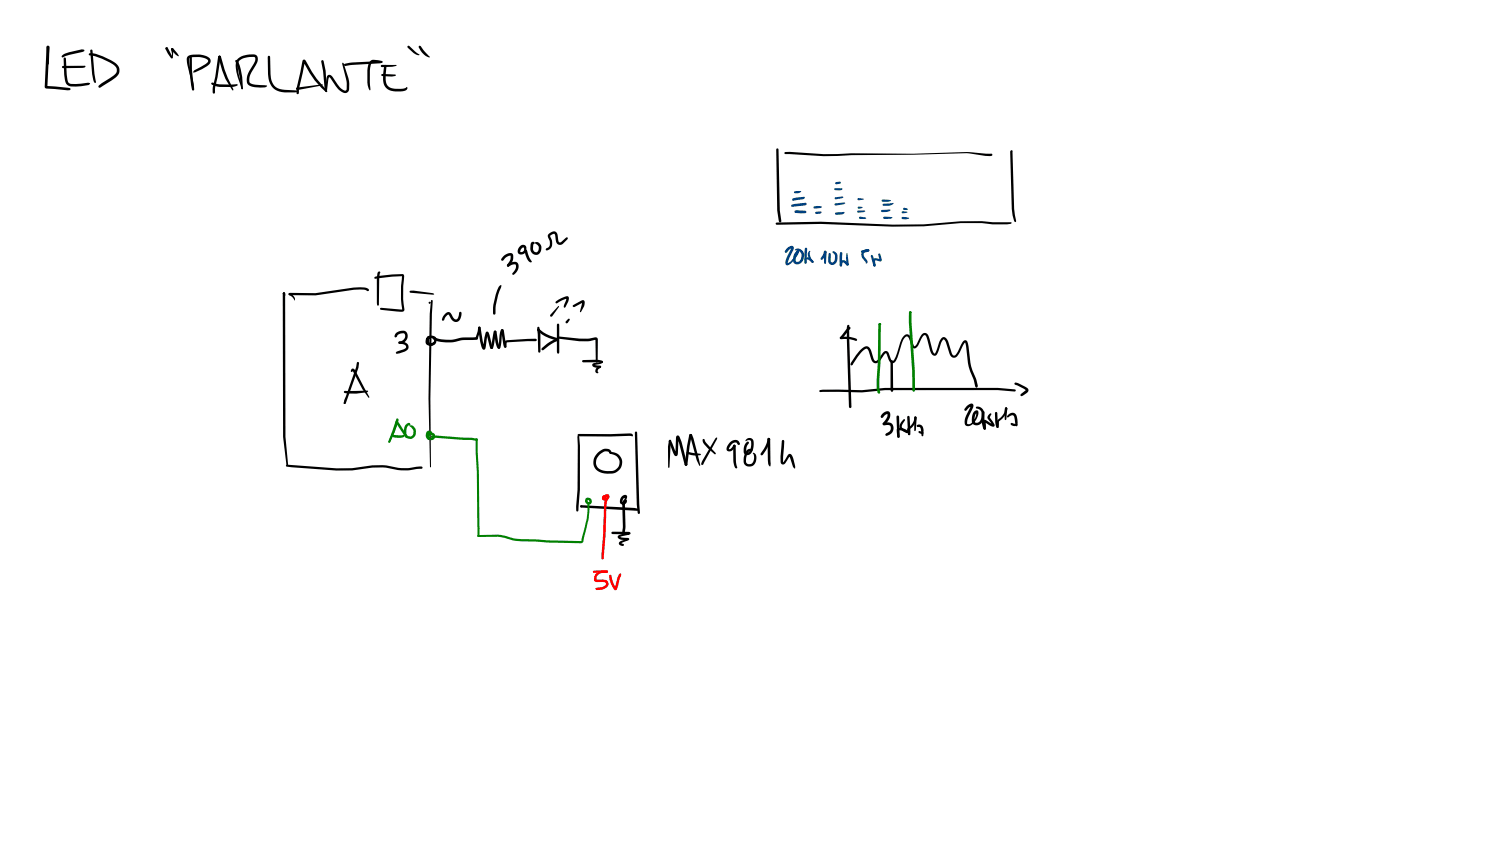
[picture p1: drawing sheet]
<svg xmlns="http://www.w3.org/2000/svg" width="449mm" height="254mm" viewBox="0 0 449 254" stroke-linecap="round" stroke-linejoin="round" font-family="sans-serif">
<g fill="#000">
<path d="M14.1 13.8l.3-.1 .4 .4-.1 5.1-.3 .2-.2-.2zM14.1 13.8l.3-.1 .4 .4-.6 12-.2-.3a26 26 0 0 1 7.1 .7v.5l-.9 .1-6.3-.5-.4-.3zM18.6 16.7l.8-.6 1.3-.4 3.8-.9 .6 .1 .2 .3-.6 .4-3.8 .8-2 .8-.3-.1zM18.7 19.9l6.7-.2 .3 .3-1 .4h-5.8l-.2-.1zM19.2 17.3l.2-.1 .4 .4 .2 4.8 .6 2.4 .7 .4h1.4l3.7-.4 .6 .2-.2 .4a14 14 0 0 1-5.9 .4l-1-.6-.4-1.3zM26.7 16.1l.2-.1a7.4 7.4 0 0 1 3.9 .9l3.5 1.7a2.66 2.66 0 0 1 .3 4.7l-4.5 3-.5-.1v-.6l.9-.6a13.7 13.7 0 0 0 4.2-2.9 1.75 1.75 0 0 0-.5-2.6 17.9 17.9 0 0 0-7.2-2.9l-.3-.1zM27.2 14.9l.2-.1 .3 .4 .6 6.9 .5 2.5-.3 .3-.5-.9-.4-1.8zM49.7 14.3h.6v.5h-.6zM49.7 14.3l.3-.1 .3 .2 1.4 2.6v.5l-.4-.1-1-1.3-.6-1.4zM51.4 14.5h.5v.6l-.5-.1zM51.4 14.5h.5l.1 .3-.2 2.5a.24 .24 0 0 1-.2 .2 .24 .24 0 0 1-.3-.3l.3-.6zM51.4 14.5l.6 .1 1.6 2.1-.1 .2-.8-.5-1.2-1.3z"/>
<path d="M56.9 17h.5l.1 .2a45.6 45.6 0 0 0 .7 9.5l-.3 .4-.3-.2a31.7 31.7 0 0 1-.7-9.9zM65.6 16.8l.3-.1 .4 .3a43 43 0 0 0 3.7 10l-.1 .2-.2-.2a22.6 22.6 0 0 1-4.2-9.7zM70.7 18l.2-.1a3.9 3.9 0 0 1 1.3 2.9l.5 2.3 .2 3.4-.3 .3-.2-.2a25.2 25.2 0 0 0-1.8-8.1zM80.4 16.8l.3-.1 .3 .4 .1 5.1a4.1 4.1 0 0 0 4.4 4.7l3.1 .2 .5 .1v.3a12.3 12.3 0 0 1-5.3 0 4.8 4.8 0 0 1-3.4-5.2zM96.4 18.1l.3-.1 .4 .3 .6 2.9 .4 6-.3 .2-.4-.5zM103.2 19.2l2.4-.5 8.8-.4 .3 .3-.7 .4-8.4 .5-2.1 .3-.2-.1zM114.2 18.4h.5l-.1 .4-.4-.1zM111.1 18.3l.5-.3 .6-.1 2.2 .4 .3 .3-.3 .2-2.5-.2-.7 .9a17.5 17.5 0 0 0-.2 6l.1 1.5-.1 .1-.2-.2a9.4 9.4 0 0 1-.6-5.8l.3-1.8zM114.3 19.6h4.7l-1.3 .4-3.2 .1-.2-.1zM115.3 19.5l.5 .1 .1 .3a11.5 11.5 0 0 0 0 5l.5 1 1.1 .6 2.7 .1 1.2-.1 .6-.4 .2 .2-.2 .6-.5 .3-2.9 .2a3.4 3.4 0 0 1-3.7-3.6zM122.3 13.8h.5l3.1 2.6a1.39 1.39 0 0 1-1.9-.5l-1.7-1.6zM125.7 13.8l.5 .1 2.7 3.2a2.8 2.8 0 0 1-2.7-1.8l-.6-1.2z"/>
<path d="M56.3 16.9l1-.4 2.4-.1a4.2 4.2 0 0 1 3.3 1.2l.2 .9-.4 .8a10.7 10.7 0 0 1-4.3 2.4h-.5l.3-.6a11 11 0 0 0 4-2.4v-.8l-1.5-.6-2.9-.2-1.2 .4 .1 1.8 1.3 5.7 .1 1.8-.3 .3-.3-.3v-1.7l-1.5-6.4-.1-1.2zM63.4 24.8h.4a11.2 11.2 0 0 0 5.6 .6l1.7-.2 .2 .3-.5 .3a13.1 13.1 0 0 1-5.6 .2l-1.6-.6zM65.5 16.8l.3-.1 .4 .4-.9 6.1-.7 2.9-.1 1.6-.4 .4-.3-.4a11 11 0 0 1 .8-4.6zM71.3 17.6a6.4 6.4 0 0 1 5-1.3 1.5 1.5 0 0 1 .8 2.4l-1.6 2.9a4 4 0 0 0-.6 3.1l.7 .5 .9 .2 3.6 .3-.6 .5-3.8-.2a1.99 1.99 0 0 1-1.6-2.8l.4-1.3 2-3.5a.87 .87 0 0 0-.2-1.3h-.1a6.9 6.9 0 0 0-4.3 1l-.4 .6-.2 1.1a18.2 18.2 0 0 0 1.5 6.7l-.2 .3a18.3 18.3 0 0 1-1.8-8zM72.6 26.3l.3 .3-.3 .2-.2-.2zM90.8 18.1l.3-.2 .5 .2a34.7 34.7 0 0 0 6.6 9.2l-.3 .4a22.9 22.9 0 0 1-6.9-9.1l.5-.1-1.8 8v1.4l-.4 .4-.4-.4 .1-1.5zM88.9 26.4l7.7-1.1 .3 .1-7.1 1.5-.9-.1zM98.3 22.7l.6-.3 .6 .3 2.4 3.4 .8 .7 .9 .4 .4-.5a16.6 16.6 0 0 0-1.4-7.6l.2-.3 .3 .2a14.1 14.1 0 0 1 1.6 7.7 1.26 1.26 0 0 1-.7 1.1 1.26 1.26 0 0 1-1.4-.2l-.7-.5a11 11 0 0 1-2.7-3.6l-.5-.3-.6 3.9-.3 .3-.3-.3 .4-3.3zM97.6 26.9h.4l-.1 .5h-.3zM114.4 22.3h4.2l.2 .3-1.3 .4-2.9-.2-.3-.3zM151 76.8a1.97 1.97 0 0 1 2.8-.6l.1 .3a3.5 3.5 0 0 1-1.2 3.3l-.5 .1-.1-.6a3 3 0 0 0 1.1-2.6l-1.2 .3-1.3 1.2-.4-.3zM152.1 79.4l.8-.5a1.64 1.64 0 0 1 2.5 .3 2.79 2.79 0 0 1-1.5 3.2l-.3-.3a2.64 2.64 0 0 0 1.1-2.7h-1l-1.3 .6-.2-.1z"/>
<path d="M152.2 79.3h.5v.6h-.5zM155.9 73.9l.2-.2a1.02 1.02 0 0 1 1.2-.3 1.02 1.02 0 0 1 .6 1l-.3 .8-.3-.1-.3-.9-.8 .7-.1 .6 .2 .1 .6-.2 .6-.6 .4 .1v.5l-.9 .8a1.18 1.18 0 0 1-1.6-.3 1.18 1.18 0 0 1 .2-1.6zM157.4 74.9a.48 .48 0 0 1 .7 .4l.6 1.8 .8 1.3-.2 .3-.4-.1a4.1 4.1 0 0 1-1.5-3.1zM159.4 72.7l.6-.2 .4 .4-.5 .4 .1-.1-.1 1.5 .2 .5 .4 .4a.75 .75 0 0 0 1.1-.7l-.1-1-1.1-1.1a1.39 1.39 0 0 1 2 1.4l-.1 .9a1.65 1.65 0 0 1-1.9 1.3 1.65 1.65 0 0 1-1.3-1.9zM164.5 70.2l.9-.6a1.17 1.17 0 0 1 1.3-.1 1.17 1.17 0 0 1 .6 1.1l.2 1.7 .4 .4 .4-.1 1.5-1.4h.5l-.1 .6-1.4 1.3a1.22 1.22 0 0 1-2-.7l-.5-2.3-.9 .3-.4 .5a3.7 3.7 0 0 1 .6 2.6 1.83 1.83 0 0 1-1 1.4l-.6 .2-.3-.3 .9-.7 .3-.6v-1.2l-.6-1.4zM84.9 87.8l.5-.1 .1 1-.5-.1zM84.9 87.8l.4-.1 .1 .6h-.4zM84.9 87.7l.5 .1 .1 .2 .1 43 .8 8.4-.2 .3-.3-.3-1-8.4zM86.7 87.9h7.9l11.5-1.7h3.4a1 1 0 0 1 1.1 1l-.3 .1-1.2-.4h-2.9l-11.5 1.7-7.8-.1-.3-.3zM86.7 88h.5l1 1 .3 .6-.2 .5a2.18 2.18 0 0 0-1.5-1.5l-.2-.4zM112.5 83a26 26 0 0 1 8.2-.8l.4 .2 .1 .5a30.4 30.4 0 0 0 .1 9.9l-.2 .5-.8 .2-6-.6-.3-.3 .3-.3 6.3 .4a33.6 33.6 0 0 1 0-9.9h.2l-3.2 .2-5 .6-.4-.3zM113.4 81.6l.4-.2 .3 .3-.3 1.6-.1 8.1-.3 .3-.4-.8v-7.6z"/>
<path d="M122.9 87.3l1.1-.2 5.8 .8 .5 .3-.6 .2-6.6-.6-.3-.3zM129.3 90h.4l.1 .3a744 744 0 0 0-.5 49.7h-.3l-.5-20.6 .4-25.3zM133.5 94.1a1.05 1.05 0 0 1 1-.5 1.05 1.05 0 0 1 .9 .6l.7 1.3 .8 .3 .5-.5 .3-1.5 .4-.3a1.7 1.7 0 0 1-.1 2.3 1.48 1.48 0 0 1-1.4 .8 1.48 1.48 0 0 1-1.3-.9l-.8-1.4-.8 .7-.5 1-.3 .2-.3-.1 .2-1zM143.5 98h.5l.2 .3 .6 4 .6 1.9-.5 .1 .8-4.4 .4-.4 .4 .3-.9 4.6a.57 .57 0 0 1-.6 .5 .57 .57 0 0 1-.5-.7l-.5-1.7zM145.8 99.6l.4-.1 .4 .4 1.2 4.4a.45 .45 0 0 1-.5 .3 .45 .45 0 0 1-.3-.5l-1.1-4 .2 .1-.4-.4zM149.9 85.7l.4-.2 .1 .1-.2 .8a19.2 19.2 0 0 0-1.7 7.9h-.5l-.1-.3a16.3 16.3 0 0 1 1.7-8zM148.2 99.3l.3-.2 .4 .4 .5 3 .5 1.4-.2-.1 .3 .4-.4 .4-.5-.4-.5-1.6zM150.4 98.8a.5 .5 0 0 1 .5 0 .5 .5 0 0 1 .3 .5l.6 4.5-.2-.2 .2 .1v.5a.48 .48 0 0 1-.7-.4zM161.2 98.8l.3-.2 .3 .4-.3 .3zM161.3 98.7l.5 .1v.4l-.6-.1zM161.3 98.7l.2-.1a13.2 13.2 0 0 0 5.9 2.8l.2 .4-.3 .4-1-.3a10.4 10.4 0 0 1-5-2.7zM161.2 98.1l.3-.1 .3 .3 .3 1.9v5.2l-.3 .4-.4-.4z"/>
<path d="M167.4 91.9h.3l-2.1 3h-.5v-.5zM166.7 90.4a5.3 5.3 0 0 1 3.6-1.6l.3 .4v.8l-1.2 2.3-.3-.3v-.4l.8-2.2 .2 .2a6.5 6.5 0 0 0-3.1 1.4l-.3-.1zM167.1 97.1l.3-.1 .3 .4 .1 8.3-.4 .4-.4-.6zM170.4 95.6h.4l.1 .3-.6 1h-.6v-.5zM171.9 91.5l2.4-1.3a.72 .72 0 0 1 1 0 .72 .72 0 0 1 .1 1l-.2 .6-1.1 1.9-.1-.4 .6-2.7 .3 .2-2.6 1.3-.4-.1zM103.2 117.3l7-.2 .2 .3-.2 .2-3.4 .4-3.4-.1-.3-.4zM105.5 110.6h.6l.5 .5 4.2 7.9-.2 .3-1.9-2.6-3-5.5 .2-.1-.4 .5-.2-.1zM107.1 108.6h.5l.1 .3-.2 1.4-3.7 10.6-.4 .3-.3-.6 3.7-10.5zM118.7 99.9a2.22 2.22 0 0 1 3.3-.2 2.32 2.32 0 0 1-2.1 3.4l-.3-.1v-.5a2.43 2.43 0 0 0 1.9-1.2v-.9l-.5-.5-1.1 .2-1.2 1.1-.3-.1-.1-.3zM119.6 102.5l1.1-.1a1.52 1.52 0 0 1 1.7 .9 1.52 1.52 0 0 1-.5 1.9l-2 .7-.9 .2-.3-.3 .3-.3 2.3-.8 .5-.5a.97 .97 0 0 0-1.2-1l-1-.2zM128.2 100.9a.55 .55 0 0 1 .9 0 .55 .55 0 0 1-.1 .8l-.4-.3 .2 .1v1.2l.9 .2 .4-.4a.63 .63 0 0 0-.1-1l-1-.1a.96 .96 0 0 0-.6 1.1l.5 .4 .8-.1a.33 .33 0 0 1 .6 0 .33 .33 0 0 1-.2 .5 1.48 1.48 0 0 1-2.3-.2 1.48 1.48 0 0 1 .5-2.2 1.57 1.57 0 0 1 2.4 .3 1.57 1.57 0 0 1-.6 2.3 1.57 1.57 0 0 1-2.2-1l.1-1zM129.8 101.1l.2-.1a10.9 10.9 0 0 0 8.6 .2l4.3-.1-.2 .2 .7-3.1 .4-.3 .2 .1v1.3l-.7 2.4-1.6 .3a19.3 19.3 0 0 0-6.4 .7l-3.9-.3-1.4-.6-.3-.4z"/>
<path d="M148.2 99.3l.3-.2 .4 .4-.9 4.6-.5 .5-.4-.3 .2-.4zM150.3 98.8l.4-.1 .3 .4-.3 .3h.1l-.7 4.7-.5 .5-.3-.4 .2-.3 .5-4.1zM151.4 102.3l.8-.3 6-.4h2.5l.3 .3-.3 .4-8.8 .5 .1-.2-.1 1.4-.3 .3-.4-.3zM167.1 101l6.7 .5 2.5 .1 2.2-.4a.68 .68 0 0 1 .8 .6v6.7l-.3 .3-.3-.3-.1-6.7h.1a11 11 0 0 1-4.9 .5l-6.5-.8-.3-.3zM167 101.5l.3-.1 .3 .2-.1 .5-.2 .1-.4-.2zM162.5 104.4a12 12 0 0 1 4.5-2.9h.5l.2 .3-.4 .4a14.8 14.8 0 0 0-4.5 2.9l-.4-.4zM174.7 108.1l4.2-.2 1.6 .2 .4 .5-.4 .3-.3-.2 .2 .1-5.5-.1-.2-.1zM178.9 110.3l.9-.5h.4l.1 .3-1 .9-.1 .4 .3 .3a.66 .66 0 0 1-1-.2 .66 .66 0 0 1 .2-.9zM177.8 109.1l2.1-.5 .6-.4 .3 .1a.62 .62 0 0 1-.1 .7 .62 .62 0 0 1-.7 .1l-1.8 .4 .1-.1 1.7 .3 .3 .2-.3 .4h-.8l-1.3-.4-.3-.4zM85.8 139.4l15.1 1h4.7a29.1 29.1 0 0 1 14.8 0h2l3.5-.5h.5l.4 .3-.4 .4h-1.4a16.5 16.5 0 0 1-9.2-.4h-4.1l-6.1 .9h-4.7l-13.4-1-1.5-.2-.2-.3zM103.6 119.3l.2 .1-.2 1.6-.2 .1-.3-.2zM103.3 120.6l.4 .3-.3 .2-.3-.1z"/>
<path d="M173.3 130.2l15.4-.2 .9 .1 .3 .5-.3 .3-.3-.2-6.2 .2-9.5-.1-.4-.3zM173.3 130.8l.4 .2a127.5 127.5 0 0 1-.2 22.1l-.3 .3-.4-.3a165.5 165.5 0 0 0 .4-22.1zM179.3 135.8l1.3-1 1-.2 1.2 .2 .7 .9-.4 .4-.7-.7h-1.1a3.7 3.7 0 0 0-2.5 3.6l.3 1a3.4 3.4 0 0 0 3.1 1.3l1.3-.1a2.56 2.56 0 0 0 2.3-2.7 2.56 2.56 0 0 0-2.7-2.4l-.3-.3a2.01 2.01 0 0 1 2.7 .4 3.3 3.3 0 0 1 .9 3.6 3.3 3.3 0 0 1-2.9 2.2 5.5 5.5 0 0 1-4.7-1.2 3.6 3.6 0 0 1 .5-5zM190.5 129.5l.3-.1 .3 .3 .9 24.1-.4 .3-.3-.3-.3-2.5zM174.1 151.6l16.2 .7 .9 .2 .3 .4-.4 .3-16.7-1-.4-.4zM183.5 159.5h5.3a.46 .46 0 0 1 .3 .6 .46 .46 0 0 1-.6 .3l-2.6 .7v-.2l.6 .3 1.9 .1 .3 .3-.2 .4-2.2 .9 .6 .2a.41 .41 0 0 1 0 .6 .41 .41 0 0 1-.6-.1 .7 .7 0 0 1-.7-.6 .7 .7 0 0 1 .7-.8l2-.6v.4l-1.8-.1a.86 .86 0 0 1-1-.3 .86 .86 0 0 1 0-1l3.1-.8v.4h-4.9l-.3-.4zM186.6 148.8a.86 .86 0 0 1 .8-.4 .86 .86 0 0 1 .7 .6l-.1 .5-.3 .2-.3-.1-.1-.6 .1 .2a1.34 1.34 0 0 0-.7 1.4l.5-.1 .1-.3 .4 .2-.3 .8 .2 7.2-.2 1.3-.4 .4-.2-.1-.1-.7 .1-1.4-.2-6.7 .3-.9a.65 .65 0 0 1 1-.4 .65 .65 0 0 1-.2 1.1 1.11 1.11 0 0 1-1.6 0 1.11 1.11 0 0 1 .1-1.6z"/>
<circle cx="65.9" cy="17.1" r=".39"/>
<circle cx="57.9" cy="26.8" r=".31"/>
<circle cx="86.9" cy="88.2" r=".34"/>
<circle cx="148.5" cy="99.5" r=".38"/>
<circle cx="147.5" cy="104.3" r=".39"/>
<circle cx="174.4" cy="151.9" r=".34"/>
</g>
<g fill="#000">
<path d="M128.9 90.5l.2 .3-.2 .3z" fill-rule="evenodd"/>
<path d="M128.9 90.6l.3 .2-.3 .2-.2-.2z" fill-rule="evenodd"/>
<circle cx="128.9" cy="90.8" r=".31"/>
</g>
<g fill="#f00">
<path d="M180.8 148.7l.5-.2a.84 .84 0 0 1 1.2 .7l-1.2 .1v.1h.5l.3-.5-.5 .5 .6 .4-.5 .3a.98 .98 0 0 1-.5-1.4 .98 .98 0 0 1 1.6-.1v.7a1.06 1.06 0 0 1-1.3 .9 1.06 1.06 0 0 1-.8-1.4z"/>
<path d="M181.6 149.5h.5l.1 .3-.3 1.6-.3 9.2-.5 6.7-.4 .5-.3-.3v-1l.5-5.9 .3-9.2z"/>
<path d="M177.9 171.2l4.1-.2 .4 .4-.4 .4h-3.9l-.2-.1z"/>
<path d="M178.7 172.1a3.2 3.2 0 0 1 2.2-1l1.1-.1 .4 .4-.4 .4h-1.1a1.89 1.89 0 0 0-2 1.5v.6l-.1-.1 2.7 .1a1.29 1.29 0 0 1 1 1.1 1.29 1.29 0 0 1-.7 1.3l-1.1 .5a2.3 2.3 0 0 1-2 0v-.5l2.2-.4 .6-.4 .3-.4-.4-.5-2.6-.1-.5-.2-.1-1.2z"/>
<path d="M182.8 172.4h.5l.7 2.5 .8 1.5-.4-.1 .9-3.2 .4-.9 .3-.3 .3 .1 .1 .4-1.2 4a.57 .57 0 0 1-.4 .6 .57 .57 0 0 1-.6-.2l-1.2-2.5z"/>
</g>
<g fill="#008000">
<path d="M128.1 129.4l.6-.3a.62 .62 0 0 1 .8 .8l-.9 .1-.1 .7 .3 .4 .7 .1 .2-.4-.1-.3-.6 .1-.3 1.1a.68 .68 0 0 1-.7-.4 .68 .68 0 0 1 .1-.8 1.25 1.25 0 0 1 1.7-.7 1.25 1.25 0 0 1 .6 1.7 1.25 1.25 0 0 1-1.8 .4 1.61 1.61 0 0 1-.5-2.5z"/>
<path d="M118.9 125.6h.5l.1 .6-1.1 3.3-1.3 3-.3 .3-.3-.5z"/>
<path d="M118.7 126.4l.3-.1 .4 .3-.7 2-1.7 4.1h-.4v-.3a17.2 17.2 0 0 0 2.1-5.9z"/>
<path d="M118.7 126.4l.4-.1 .4 .3 2.4 3.6 .2 1.1-.5-.1-2.8-4.2h.3l-.3-.1z"/>
<path d="M117.5 130.4h3.6l.3 .3-.3 .4a5.1 5.1 0 0 1-3.5-.2z"/>
<path d="M121.8 127.2l.8-.4 .5 .4-1 .9-.2 1.8 .4 .7 .9 .3 .6-.5 .2-1.2-.3-.6-.9-.9a1.55 1.55 0 0 1 2 1.7 1.95 1.95 0 0 1-1.1 2.1 1.83 1.83 0 0 1-2.6-1.6l.2-1.7z"/>
<path d="M175.8 149.4l.5-.2 .7 .2v.5l-.7 .1v.4l.3 .2 .2-.4-.3-.4 .4-.3a1.02 1.02 0 0 1 .5 1.2 1.02 1.02 0 0 1-1.1 .7 1.02 1.02 0 0 1-.8-1.2z"/>
<path d="M129.3 130.7h.5v.4l-.5 .1z"/>
<path d="M129.3 130.7l1.6-.1 10.4 .7 1.6 .2-.2 .1 .3-.2 .3 .4-.5 .4-13.2-1-.3-.3z"/>
<path d="M142.8 131.5l.2-.1 .3 .4 .3 9.6 .2 18.7-.1 .7-.3 .2-.2-.3z"/>
<path d="M143.2 160.5l.4-.1a19.8 19.8 0 0 1 10.4 1l10.4 .6 9.9 .3 1.2-4.4a17.1 17.1 0 0 0 .6-6.4l.1-.3h.5l.1 .7a18.4 18.4 0 0 1-.8 6.1l-1 4.4-.4 .5-10.2-.2-4-.3a19.2 19.2 0 0 1-9.2-1.2l-1.9-.2h-5.8l-.3-.1z"/>
</g>
<g fill="#000">
<path d="M232.9 44.6l.3-.1 .3 .3 .4 18.3 .5 3.2-.4 .4-.4-.5-.5-3.1zM235.4 45.7l1.5-.2 10.2 .7 8.3-.2 18.5 .1 16.1-.5 7.3 .5 .4 .3-.5 .4h-1.6l-5.6-.9-16.1 .5-18.5 .1a108.2 108.2 0 0 1-19.8-.3l-.2-.1zM303.1 45.2l.3-.2 .4 .3 .4 17.3 .6 3.7-.3 .3-.3-.4-.5-1.6-.2-1.9zM232.7 66.8l13.5-.3 21.5 .9 9.4-.1 11-.9 6.4-.1 3.3 .3h5.4l.2 .3-.2 .2-1.1 .2h-4.3l-3.3-.4h-6.3l-11.1 1-9.5 .1-21.4-.8-13.2 .2-.2-.1zM200.7 132.1a.84 .84 0 0 1 1 .8l1.2 3.2-.4 .1 .3-5.2a.54 .54 0 0 1 .6-.4 .54 .54 0 0 1 .5 .5l.5 1.4 1.8 6.8-.2 .3-.2 .1-.5-.5-1.7-6.5-.5-1.4 .5-.1-.3 4.7a.65 .65 0 0 1-.7 .8l-.7-.9-1.3-3.4zM200.8 131.9l.4 .1 .2 .2-.6 7.9-.2 .2-.2-.2v-6.2zM206.9 130.2h.5l.1 .3-.7 3.3-.6 5.6-.4 .3-.3-.1-.1-.4a31.2 31.2 0 0 1 1.4-8.8zM206 135.6l4.1 .5 .2 .2a4.7 4.7 0 0 1-4.4-.5zM206.9 130.2l.6 .1 .5 1.1 2 8.1-.1 .2-.9-1.7-2.2-7.5zM214.6 131.5l.3-.3 .3 .1-4.2 8-.6 .1-.1-.4 .5-1zM210.8 131.7h.5l.5 1.1 2.9 3.1-.1 .3-.4-.1a8.9 8.9 0 0 1-3.4-3.6zM220 133.5h.5l.2 .3v4.4l.5 2-.4 .3a2.21 2.21 0 0 1-.8-2.3z"/>
<path d="M219 132.6a1.72 1.72 0 0 1 2.7-.2l.3 .6-.1 .4-.6-.1-.4-.5a1.27 1.27 0 0 0-1.5 .4l-.8 1.5 .7-.2 .9-1.1 .3 .1 .1 .4a1.71 1.71 0 0 1-2.4 1.3l-.3-.4 .1-.7zM223.8 131.8a1.27 1.27 0 0 1 1.4-.4 1.27 1.27 0 0 1 .9 1.2 3.4 3.4 0 0 1-1.3 3.7 1.12 1.12 0 0 1-1.2 .1 1.12 1.12 0 0 1-.5-1.1 2.82 2.82 0 0 1 1.2-2.9l.4 .4-.8 1.3-.1 1.4 .4 .2 .6-.3a4.4 4.4 0 0 0 .4-3.2l-.6-.2-.9 .3-.1-.1zM224 135l.7-.4 1 .1v.4l-1.2 .4a4.1 4.1 0 0 0-.6 3.3 1.1 1.1 0 0 0 1.3 .3h.1a2.23 2.23 0 0 0 .8-2.6v-.1a.3 .3 0 0 1-.2-.4 .3 .3 0 0 1 .5 0 2.34 2.34 0 0 1 .2 2.8 2.34 2.34 0 0 1-2.7 1l-.6-.5a3.8 3.8 0 0 1 .7-4.3zM230.4 131.4h.5l.1 .3-.4 1.7-.8 1.6-1.3 1.6-.3-.1v-.5l1.4-2.2zM230.3 131.4h.6l.1 .3 .2 7.4-.2 .8-.6-.8-.1-1zM234.6 132h.5l.2 .3-.4 6.3 1.3-1.9a.75 .75 0 0 1 .7-.6 .75 .75 0 0 1 .7 .6l.9 3.7-.2 .1-.4-.5-1.1-3.2h.2l-1.4 2a.78 .78 0 0 1-.9 .5 .78 .78 0 0 1-.6-.9z"/>
<circle cx="205.8" cy="139.3" r=".4"/>
<circle cx="207.2" cy="130.5" r=".38"/>
<circle cx="220.3" cy="133.7" r=".36"/>
<circle cx="230.6" cy="131.7" r=".39"/>
</g>
<g fill="#004080">
<path d="M238.4 63.2h3.1l.4 .4-.4 .3h-2.8l-.3-.1z"/>
<path d="M237.3 61.5l.8-.3 3.5-.4 .4 .4-.3 .3-.5 .1-3.6 .5-.2-.1z"/>
<path d="M237.7 59.6l1.2-.4 2.2-.2a.45 .45 0 0 1 .2 .5 .45 .45 0 0 1-.5 .3l-2.9 .4-.2-.1z"/>
<path d="M238.2 57.4l2-.1 .1 .2a1.71 1.71 0 0 1-2.2 .1z"/>
<path d="M244.6 63.6l1.6-.2 .3 .3-.6 .4-1.1 .1-.2-.1z"/>
<path d="M244.1 62a2.53 2.53 0 0 1 2.1-.2l.3 .3-.3 .3-1.8 .2-.3-.1z"/>
<path d="M250.5 63.8l2.6-.3 .3 .2-.7 .6-1.9 .1-.2-.1z"/>
<path d="M250.4 61.1l2.7-.4 .5 .2-.5 .3-2.4 .5-.3-.1z"/>
<path d="M250.4 59.3l2.1-.4 .5 .2-.4 .3-1.9 .4-.3-.1z"/>
<path d="M250.3 56.5h2.2l.2 .2-.6 .4-1.6-.1-.3-.3z"/>
<path d="M250.6 54.7l1.3-.2 .3 .3-.2 .3-1.2 .2-.2-.1z"/>
<path d="M257.7 65.1l1.8 .1 .4 .2-.4 .3h-1.5l-.4-.4z"/>
<path d="M257.2 63.2l1.8-.1 .6 .2-.6 .3-1.6 .2-.2-.1z"/>
<path d="M257.3 62l1.5 .2-1.2 .4-.3-.1z"/>
<path d="M257.3 59.5l1.9 .2-1.7 .4-.3-.4z"/>
<path d="M265 65.1l1.9-.1 .8 .3-.8 .3-1.6 .1-.4-.4z"/>
<path d="M264.3 63l2.7-.1-.1 .4-.6 .2a2.31 2.31 0 0 1-2 0z"/>
<path d="M264.8 61.2l3.1-.4 .2 .2-.9 .6-.8 .1-1.4 .1-.2-.1z"/>
<path d="M264.5 59.9h2l.8 .2-.8 .4h-1.7l-.4-.3z"/>
<path d="M270.5 65.1a2.22 2.22 0 0 1 2.1 .2l.1 .1a1.95 1.95 0 0 1-2.3 0z"/>
<path d="M270.5 63.4l1.7 .2-1.4 .4-.3-.1z"/>
<path d="M236.1 74.4l.5-.4a.84 .84 0 0 1 1.2-.2 .84 .84 0 0 1 .2 1.2l-1.2 2.2-.5 1.7a4.7 4.7 0 0 0 2.5-2.8l.3-.9 .2-.1 .3 .3v.3a7.4 7.4 0 0 1-2.6 3.5l-.3 .2a.79 .79 0 0 1-1.1-.1 .79 .79 0 0 1 0-1.1l1.7-3.8 .2 .1-.7 .3-1 1-.4-.3z"/>
<path d="M239 75.2h.5v.5l-.4 .1z"/>
<path d="M238.4 74.9a1.79 1.79 0 0 1 2.8 1.5 2.83 2.83 0 0 1-1.1 2.6l-.2 .1a1.3 1.3 0 0 1-1.3 .1 1.3 1.3 0 0 1-.7-1.2v-.4a2.86 2.86 0 0 1 1.3-2.5l.4 .4-.1 .3a2.77 2.77 0 0 0-.8 2.6l.6 .1a1.35 1.35 0 0 0 1.1-1.2v-.9a1.67 1.67 0 0 0-1.8-1.3z"/>
<path d="M241.5 74.4h.5l.1 .2-.2 4.2-.3 .3-.3-.3v-2.6z"/>
<path d="M241.5 77.4l1-.2 1.3 .9a.39 .39 0 0 1 .2 .4 .39 .39 0 0 1-.3 .3l-1.8-1.1v1.1l-.5 .2z"/>
<path d="M242.6 75.4l.3-.2 .1 .3a2.21 2.21 0 0 0 .5 2.3l.5 .7-.3 .3a3.2 3.2 0 0 1-1.4-2.9z"/>
<path d="M247.3 75.2l.5 .1v.9l-.4 .8-.9 1-.4-.4z"/>
<path d="M247.2 75.3l.3-.1 .4 .4-.1 3.3-.3 .3-.3-.3z"/>
<path d="M248.6 76h.5l.1 2.3 .2 .4h.4l.6-.7 .1-1.3-.8-1.1a.96 .96 0 0 1 1.4 .7l.1 1.3a1.46 1.46 0 0 1-.9 1.7 1.46 1.46 0 0 1-1.8-.6z"/>
<path d="M252.1 75.7h.5l.1 .2-.1 3.7-.4 .3-.3-.2-.1-.4v-2.6z"/>
<path d="M252.1 79.3h.4l-.1 .6-.4-.1z"/>
<path d="M252.4 78.2a.97 .97 0 0 1 1.3 .1l.7 .7 .1 .5-.5 .1-1.1-.9-.4 1-.3 .2-.3-.3z"/>
<path d="M254.1 79l.5 .3-.3 .3-.4-.3z"/>
<path d="M253.9 76l.1-.2 .2 .2 .4 3.1-.4 .5-.3-.3z"/>
<path d="M258.3 75.2l2.1-.4 .4 .3-.4 .4-1.8 .3-.3-.1z"/>
<path d="M258.8 75.2a1.32 1.32 0 0 1 2-.1l-.4 .3-.9 .2a1.04 1.04 0 0 0-.1 1.6l.5 .6a.69 .69 0 0 1 .4 .7 .69 .69 0 0 1-.5 .6l-.9-1.4a1.79 1.79 0 0 1-.1-2.5z"/>
<path d="M261.3 76.5l.2-.1 .4 .3 .7 2.8-.3 .4-.3-.2-.8-2.8z"/>
<path d="M262 77.6l1.2-.1 .8 .2-.1 .2-.5-1.6a.36 .36 0 0 1 .5-.2 .36 .36 0 0 1 .2 .4l.4 1.6-.5 .3-1.5-.4 .1 1.6-.3 .3-.3-.3-.2-1.6z"/>
<circle cx="243.7" cy="78.5" r=".32"/>
<circle cx="260.4" cy="75.1" r=".35"/>
<circle cx="262.3" cy="79.6" r=".32"/>
</g>
<g fill="#004080">
<path d="M271.2 62.3l.5 .1 .2 .5-.7 .1z" fill-rule="evenodd"/>
<path d="M271.5 62.5l.9 .2-.7 .2z" fill-rule="evenodd"/>
<circle cx="271.2" cy="62.6" r=".35"/>
</g>
<g fill="#000">
<path d="M254.2 97.5h.5l.1 .2 .6 24.3-.4 .4-.4-.5-.6-19.8v-3.8zM254 98.5l.5-.4h.5a1.12 1.12 0 0 1-.7 1.3l-1.6 2-.5 .3-.2-.1v-.4zM245.8 117.1l.9-.2 4.8-.1 7 .2 6.9-.7h33.9l5.1 .5 .3 .3-.3 .3-5.1-.4h-33.9l-6.8 .7-12.6-.1-.2-.1zM252 101.1h.5l-.2-.1a8.4 8.4 0 0 1 4.6 .6l.2 .3-.3 .3a9.4 9.4 0 0 0-4.4-.5l-.4-.1zM258.2 104.9l.7-.7a1.46 1.46 0 0 1 1.6-.2 1.46 1.46 0 0 1 .9 1.3l.7 2.4 .6 .6 .7-.5 1.4-2a.94 .94 0 0 1 1-.5 .94 .94 0 0 1 .8 .6l.8 2.2 .4 .2 .4-.3a14.9 14.9 0 0 0 1.8-5.3l.5-1.2a1.58 1.58 0 0 1 1.9-1.2l.8 .8 1.1 2.8 .7-.7 1.3-2.7a1.18 1.18 0 0 1 1.3-.7 1.18 1.18 0 0 1 1 1l1.2 4.5 .6 .8 1.9-4.6a1.07 1.07 0 0 1 1.2-.4 1.07 1.07 0 0 1 .7 1l1.3 3.9 .6 .6 .5-.1 .5-.6 1.7-3.4a.76 .76 0 0 1 .7-.5 .76 .76 0 0 1 .7 .6l.3 1.2a21.7 21.7 0 0 0 2.4 10.1l.4 1.8-.3 .6-.5-.4-.5-2.1-1-2.5a30.4 30.4 0 0 1-1.3-8.1l-.2-.5-2.4 4.2a1.33 1.33 0 0 1-1.4 .3 1.33 1.33 0 0 1-.9-1.1l-1.1-3.4-.6-.9-.7 .8-1.4 3.7a1 1 0 0 1-1 .3 1 1 0 0 1-.7-.7l-1.4-4.8-.3-.5-.4-.1-.5 .5-1.3 2.7a.99 .99 0 0 1-1 .8 .99 .99 0 0 1-1-.8l-.8-2.4-.4-.4-.4 .1-.9 1-2.1 6.1a1.09 1.09 0 0 1-1.1 .8 1.09 1.09 0 0 1-1-.8l-1-2.2-2.1 2.6a1.27 1.27 0 0 1-2.2-.5l-1.1-3.2-.4-.2-.8 .4a13.5 13.5 0 0 0-3.3 4.4l-.3 .2-.4-.4a12.2 12.2 0 0 1 3.1-4.3zM267.2 108.1l.3-.1 .3 .3 .1 8.9-.3 .4-.4-.4-.1-.7zM304.4 114.8l1.2 .2 2.3 1.2a.88 .88 0 0 1 .6 .8 .88 .88 0 0 1-.5 .8l-1.4 1-.4-.1v-.5l1.5-1.2-3.4-1.7zM264.6 124.1a1.43 1.43 0 0 1 2.3-.4l.1 .4a3.7 3.7 0 0 1-1.6 3.3l.1-.3-.1 .3h-.5v-.6a2.95 2.95 0 0 0 1.3-2.6l-1.1 .6a.65 .65 0 0 1-.8 .4l-.1-.3zM264.9 126.9l1.3-.2a1.89 1.89 0 0 1 1.9 1.5 1.89 1.89 0 0 1-1.2 2.1l-.9 .4-.4-.1-.1-.3 .3-.3 .5-.3a1.44 1.44 0 0 0 .8-1.9l-.7-.3h-1.4l-.3-.4zM269.1 128.6l.6-.3 .9 .1 1.3 .5 .5 .6-.3 .4-1.7-.8h-.8l.1-.2 .2 2-.4 .4-.4-.3zM269 124.7l.3-.1 .4 .4 .2 5.9-.4 .4-.4-.3zM271 125.8h.4l.1 .2-.9 1.4-.1 .7 .7 .7 1.1 .5v.5a3 3 0 0 1-2.2-1.1 1.46 1.46 0 0 1 0-1.9z"/>
<path d="M271.9 129.3h.4v.5h-.5zM274.3 125l.3-.1 .3 .2a4.6 4.6 0 0 1-2.1 3.7l.2 1.4-.3 .3-.3-.2-.2-.6-.1-1.1a5.2 5.2 0 0 0 2.1-3.4zM272.2 124.8l.3-.1 .3 .3 .3 4.4-.1 .8-.3 .3-.3-.3zM272.5 130l.4-.1v.5h-.4zM274.4 124.9l.4 .1 .1 .2-.2 3.9-.2 .2-.3-.3zM275 127.5l.5-.2a1.21 1.21 0 0 1 1.4 .9l.1 2.4-.3 .2-.3-.2-.3-2.3-1-.3zM275.6 129.3l1.2 .2 .2 .4-.1 .2-1.2-.2zM290 121.8l.8-.6a.74 .74 0 0 1 1 0 .74 .74 0 0 1 .1 1l-1.8 4v.9h.9a3.8 3.8 0 0 0 1.8-3.4l.2 .1-.5 .7-.2 1.9 .2 .3 .6 .1a1.64 1.64 0 0 0 1.3-1.6v-1.7a1.83 1.83 0 0 0-1.6-1.1 .66 .66 0 0 1 .4-.5 .66 .66 0 0 1 .8 .2l.9 .8a4 4 0 0 1-.4 3.8 1.64 1.64 0 0 1-1.6 .9 1.64 1.64 0 0 1-1.4-1.2 3.9 3.9 0 0 1 .6-2.8 .76 .76 0 0 1 1-.5 .76 .76 0 0 1 .4 1.1 4.4 4.4 0 0 1-2.8 3.6 1.06 1.06 0 0 1-1.1-.2 1.06 1.06 0 0 1-.3-1.1l.5-1.9 1.4-3 .2 .2-1.8 1.4-.4-.4zM296.7 124.2l.4-.3 .3 .2-.5 1.1 1.3 2 .1 .6-.5 .2-1-.5-1.5-.9 .3-.2 .1 2.1-.2 .3-.4-.1-.2-2.3a.48 .48 0 0 1 .3-.5 .48 .48 0 0 1 .5 .1l2.2 1.3-.2 .3-1.5-2.2 .1-.6zM294.7 123.4h.5l.1 .2v2.9l.4 2-.4 .3-.4-.4a9.4 9.4 0 0 1-.3-4.8zM295.1 128.3l.4-.1 .2 .3-.1 .2-.4 .1-.2-.3zM301.5 122.3l.5-.1 .1 .5a4.8 4.8 0 0 1-2.4 3.6l-.2 1.8-.3 .2-.3-.3 .3-2a6 6 0 0 0 2.1-2.5z"/>
<path d="M298.5 123.6l.3-.1 .4 .4 .3 3.9-.2-.1 .2 .3-.3 .3-.4-.3-.3-1.4zM301.5 122.3l.5-.1v.6h-.4zM302.4 124.4a1.41 1.41 0 0 1 1.5-.6 1.41 1.41 0 0 1 1.1 1.1l.2 1.8v.8l-.3 .4-.3-.3-.5-2.9-.6-.2-1.2 .7-.3-.3zM301.5 122.4l.3-.2 .3 .3-.2 3.2-.3 .3-.2-.3zM303.2 126.9l1.9 .3 .1 .2-.3 .2a1.4 1.4 0 0 1-1.8-.4z"/>
<circle cx="252.2" cy="101.4" r=".34"/>
</g>
<g fill="#008000">
<path d="M263.6 97l.3-.1 .4 .3-.2 11.6-.4 5.2 .1 2.5 .2 1.2-.4 .4-.3-.3-.3-.9-.1-2.9 .4-5.2z"/>
<path d="M272.8 93.5l.5-.1v.6h-.5z"/>
<path d="M272.9 93.4l.4 .1-.1 .5h-.4z"/>
<path d="M272.7 93.6l.3-.3 .4 .4v2.8l1 14.7 .1 5.9-.4 .4-.4-.4-.1-5.9-1-14.7z"/>
<circle cx="263.9" cy="97.2" r=".38"/>
</g>
</svg>
